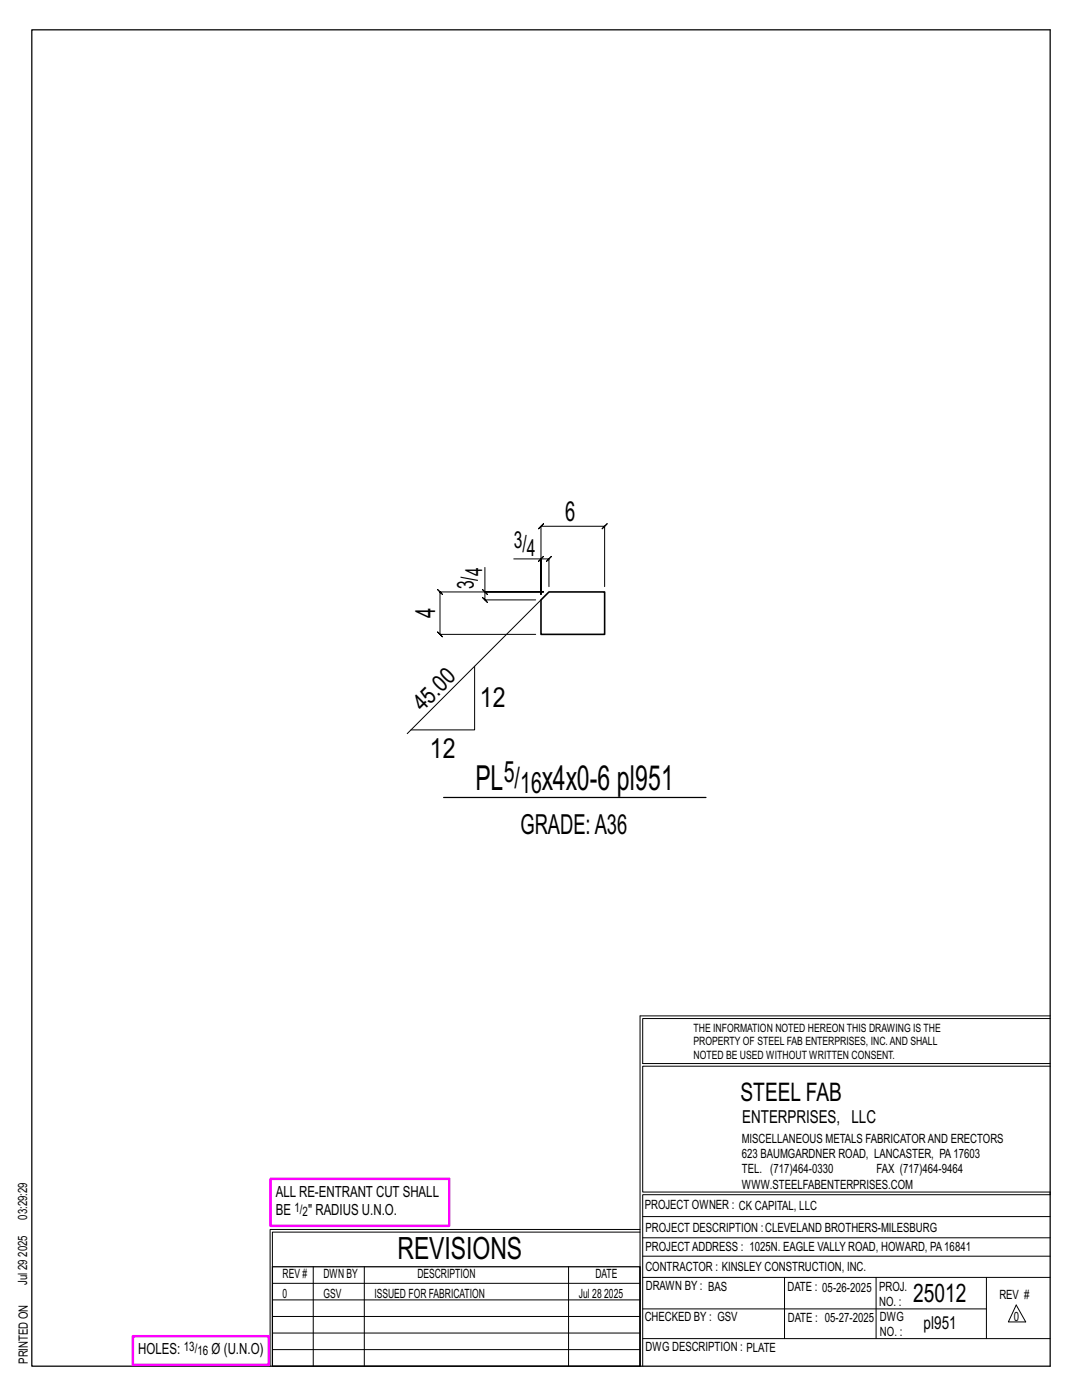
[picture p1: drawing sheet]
<svg xmlns="http://www.w3.org/2000/svg" width="216mm" height="279mm" viewBox="0 0 216 279" stroke-linecap="round" stroke-linejoin="round" font-family="sans-serif">
<defs><g id="words">
<g font-size="6.9">
<text x="94.9" y="157.7">PL</text>
<text x="108.1" y="157.7">x4x0-6 pl951</text>
</g>
<text font-size="6.1" x="79.3" y="251.3">REVISIONS</text>
<g font-size="5.9">
<text x="100.5" y="156.1">5/</text>
<text x="103.8" y="158.2">16</text>
</g>
<g font-size="5.5">
<text x="112.8" y="104">6</text>
<text x="86.8" y="123.3" transform="rotate(-90 86.8 123.3)">4</text>
<text x="95.8" y="141.1">12</text>
<text x="85.8" y="151.3">12</text>
<text x="103.8" y="166.4">GRADE:A36</text>
</g>
<g font-size="5.1">
<text x="147.8" y="219.8">STEEL FAB</text>
<text x="182.2" y="259.9">25012</text>
</g>
<g font-size="4.7">
<text x="102.5" y="109.3">3/</text>
<text x="105.1" y="111">4</text>
<text x="94.5" y="117.6" transform="rotate(-90 94.5 117.6)">3/</text>
<text x="96.2" y="115" transform="rotate(-90 96.2 115)">4</text>
<text x="84.3" y="142.2" transform="rotate(-45 84.3 142.2)">45.0</text>
</g>
<g font-size="3.6">
<text x="148.1" y="224.1">ENTERPRISES, LLC</text>
<text x="184.3" y="265.2">pl951</text>
</g>
<g font-size="3.1">
<text x="55" y="238.9">ALL RE-ENTRANT CUT SHALL</text>
<text x="55" y="242.5">BE</text>
<text x="61.5" y="242.5">&quot; RADIUS U.N.O.</text>
<text x="27.6" y="270.2">HOLES:</text>
<text x="42.2" y="270.2">Ø (U.N.O)</text>
</g>
<g font-size="2.6">
<text x="58.8" y="241.8">1/</text>
<text x="60.4" y="242.7">2</text>
<text x="36.7" y="269.6">13/</text>
<text x="39.4" y="270.5">16</text>
</g>
<g font-size="2.5">
<text x="148" y="231.2">623 BAUMGARDNER ROAD, LANCASTER, PA17603</text>
<text x="148" y="228.1">MISCELLANEOUS METALS FABRICATORAND ERECTORS</text>
<text x="148" y="237.2">WWW.STEELFABENTERPRISES.COM</text>
<text x="148" y="234.2">TEL. (717)464-0330</text>
<text x="174.9" y="234.2">FAX (717)464-9464</text>
<text x="5.4" y="243.4" transform="rotate(-90 5.4 243.4)">03:29:29</text>
<text x="128.7" y="241.3">PROJECT OWNER : CK CAPITAL, LLC</text>
<text x="128.8" y="246">PROJECT DESCRIPTION :CLEVELAND BROTHERS-MILESBURG</text>
<text x="5.4" y="250.8" transform="rotate(-90 5.4 250.8)">2025</text>
<text x="128.8" y="249.7">PROJECTADDRESS : 1025N. EAGLE VALLY ROAD, HOWARD, PA16841</text>
<text x="5.4" y="256.5" transform="rotate(-90 5.4 256.5)">Jul 29</text>
<text x="56.4" y="255">REV #</text>
<text x="64.5" y="255">DWN BY</text>
<text x="83.3" y="255">DESCRIPTION</text>
<text x="118.8" y="255">DATE</text>
<text x="128.8" y="253.7">CONTRACTOR : KINSLEY CONSTRUCTION, INC.</text>
<text x="128.9" y="257.5">DRAWN BY : BAS</text>
<text x="157.1" y="257.6">DATE : 05-26-2025</text>
<text x="175.4" y="257.7">PROJ.</text>
<text x="56.4" y="259">0</text>
<text x="64.5" y="259">GSV</text>
<text x="74.7" y="259">ISSUED FOR FABRICATION</text>
<text x="115.5" y="259">Jul 28</text>
<text x="120.6" y="259">2025</text>
<text x="128.6" y="263.7">CHECKED BY : GSV</text>
<text x="157.2" y="263.7">DATE : 05-27-2025</text>
<text x="175.4" y="260.7">NO. :</text>
<text x="175.6" y="263.7">DWG</text>
<text x="199.4" y="259.2">REV #</text>
<text x="202.3" y="263.7">0</text>
<text x="128.8" y="269.7">DWG DESCRIPTION : PLATE</text>
<text x="175.6" y="266.7">NO. :</text>
<text x="5.5" y="272.2" transform="rotate(-90 5.5 272.2)">PRINTED ON</text>
</g>
<g font-size="2.3">
<text x="138.4" y="208.6">PROPERTY OF STEEL FAB ENTERPRISES, INC.AND SHALL</text>
<text x="138.4" y="205.9">THE INFORMATION NOTED HEREON THIS DRAWING IS THE</text>
<text x="138.4" y="211.3">NOTED BE USED WITHOUT WRITTEN CONSENT.</text>
</g>
</g></defs>
<g fill="none" stroke="#000" stroke-width=".2">
<path d="M96.3 117.6l1 1zM96.8 113.2v4.9h11.7h-20.7l-.5-.5 1 1-.5-.5v8.5l-.5-.5 1 1-.5-.5h19.1M96.8 118.1v1.6l-.5-.5 1 1-.5-.5h10.1M102.5 111.5h5.4v7.2v-13.7l-.5 .5 1-1-.5 .5h12.7l-.5 .5 1-1-.5 .5v12.1M107.4 112l1-1zM107.9 111.5h1.6l-.5 .5 1-1-.5 .5v5.6M107.9 119.7l-26.6 26.7M94.7 133v12.7h-12.7M127.7 202.7v70M127.7 202.7h81.8M209.5 203.3h-81.3v9h81.3M209.5 212.8h-81.3v25.1h81.3v.5h-81.3v34.3"/>
<path d="M54.4 259.4h73.3M54.4 256.1h73.3M62.5 252.8v19.9M72.7 252.8v19.9M113.4 252.8v19.9M127.7 245.4h-73.8v27.3M127.7 245.9h-73.3v6.9M128.2 242.8h81.3M128.2 254.9h81.3M128.2 250.7h81.3M128.2 247h81.3M156.5 254.9v12.2"/>
<path d="M174.8 254.9v12.2M196.8 254.9v12.2M54.4 269.3h73.3M54.4 266h73.3M54.4 262.7h73.3M128.2 261.2h68.6M128.2 267.1h81.3M202.8 260.4l1.9 3.4h-3.5z"/>
</g>
<path d="M6.3 6h203.2v266.7h-203.2zM88.5 159.2h52.4M54.4 252.8h73.3v19.9h-73.3z" fill="none" stroke="#000" stroke-width=".25"/>
<path d="M54 235.3h35.6v9.3h-35.6zM26.5 266.7h27.1v5.7h-27.1z" fill="none" stroke="#f0f" stroke-width=".5"/>
<path d="M107.9 119.7l1.6-1.6h11.1v8.5h-12.7z" fill="none" stroke="#000" stroke-width=".32"/>
<use href="#words"/>
</svg>
